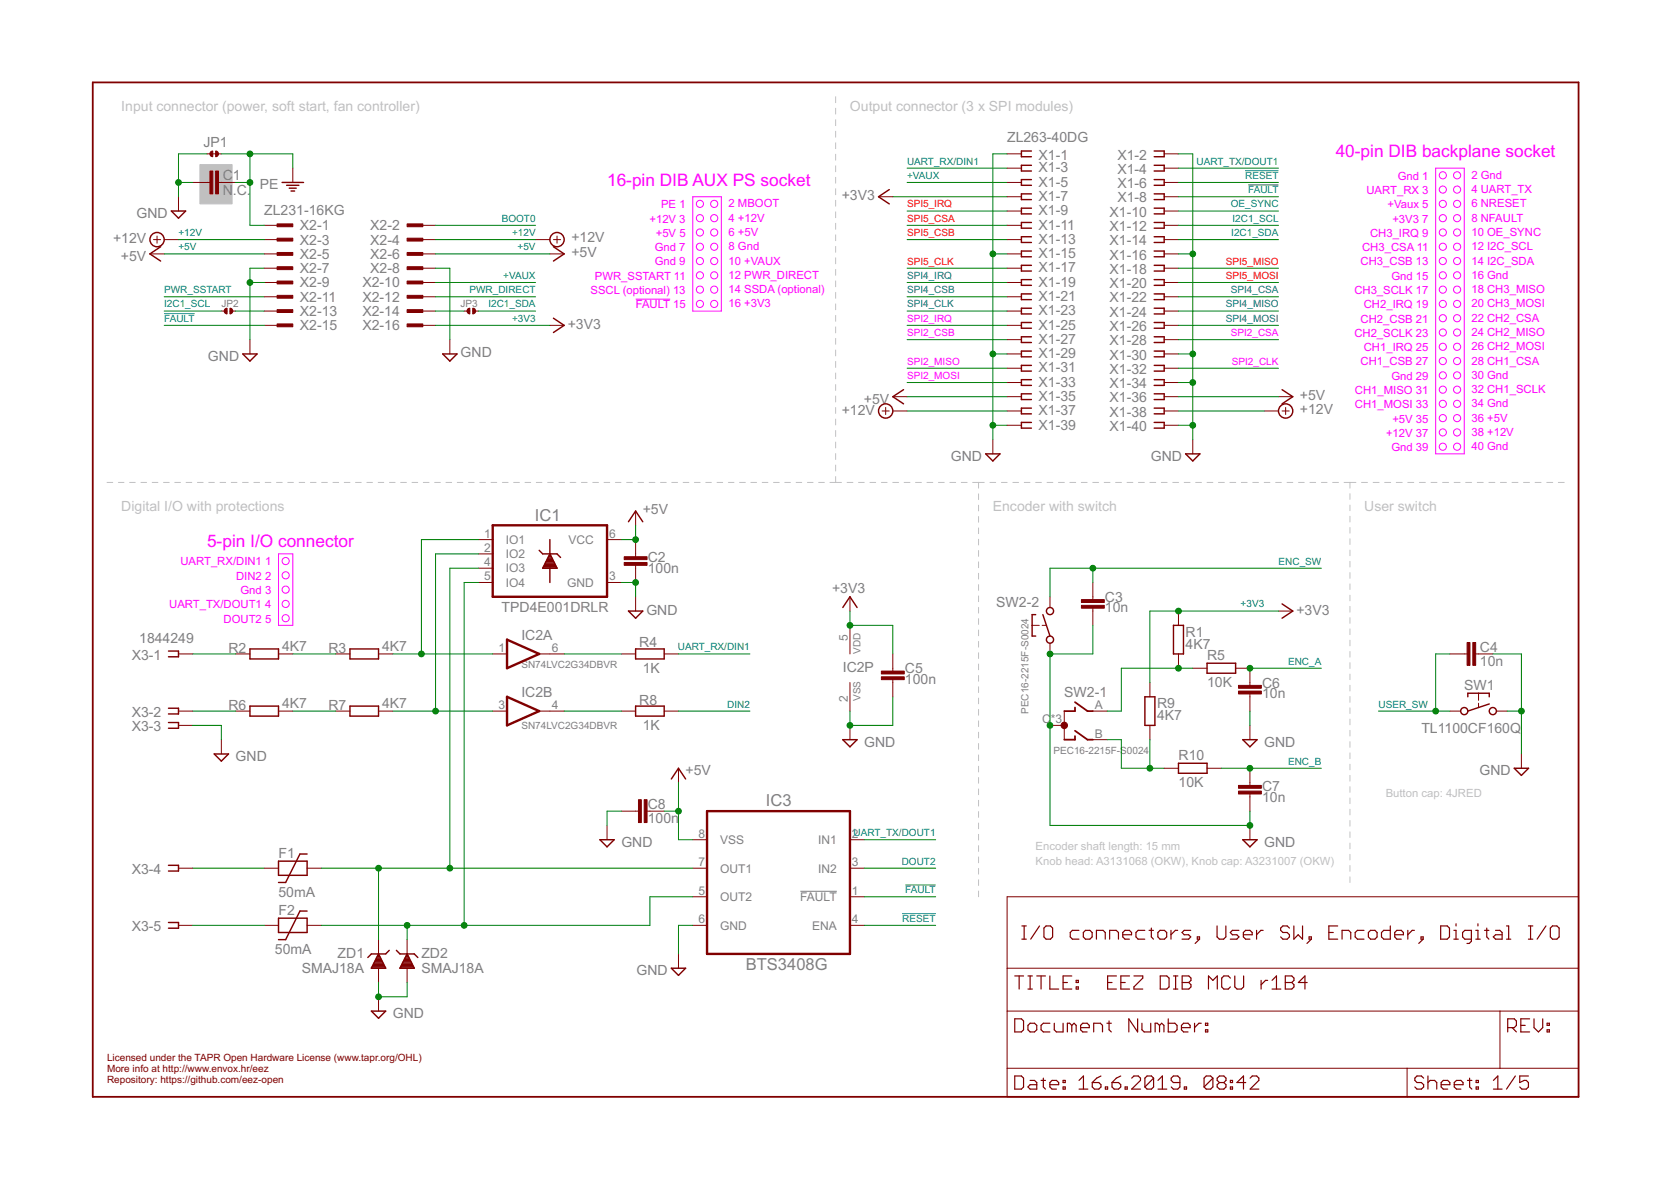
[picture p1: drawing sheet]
<svg xmlns="http://www.w3.org/2000/svg" width="297mm" height="210mm" viewBox="0 0 297 210" stroke-linecap="round" stroke-linejoin="round" font-family="sans-serif">
<defs><g id="words">
<g font-size="3.1" fill="#f0f">
<text x="237.4" y="28">40-pin DIB backplane socket</text>
<text x="107.9" y="33.1">16-pin DIB AUX PS socket</text>
<text x="36.8" y="97.2">5-pin I/O connector</text>
</g>
<g font-size="2.9" fill="#808080">
<text x="95.1" y="92.7">IC1</text>
<text x="136.1" y="143.2">IC3</text>
<text x="132.6" y="172.4">BTS3408G</text>
</g>
<g font-size="2.5" fill="#c0c0c0">
<text x="21.6" y="19.7">Input connector (power, soft start, fan controller)</text>
<text x="151.1" y="19.7">Output connector (3 x SPI modules)</text>
<text x="21.6" y="90.8">Digital I/O with protections</text>
<text x="176.5" y="90.8">Encoder with switch</text>
<text x="242.5" y="90.8">User switch</text>
</g>
<g font-size="2.5" fill="#808080">
<text x="36.2" y="26.1">JP1</text>
<text x="179" y="25.3">ZL263-40DG</text>
<text x="184.6" y="28.4">X1-1</text>
<text x="198.6" y="28.4">X1-2</text>
<text x="39.6" y="34.6">N</text>
<text x="39.6" y="32">C</text>
<text x="41.4" y="34.6">.C.</text>
<text x="41.4" y="32">1</text>
<text x="46.2" y="33.6">PE</text>
<text x="149.6" y="35.6">+3V3</text>
<text x="184.6" y="30.6">X1-3</text>
<text x="184.6" y="33.2">X1-5</text>
<text x="184.6" y="35.7">X1-7</text>
<text x="198.6" y="30.9">X1-4</text>
<text x="198.6" y="33.4">X1-6</text>
<text x="198.6" y="36">X1-8</text>
<text x="24.3" y="38.8">GND</text>
<text x="47" y="38.1">ZL231-16KG</text>
<text x="53.3" y="40.9">X2-1</text>
<text x="65.8" y="40.9">X2-2</text>
<text x="184.6" y="38.3">X1-9</text>
<text x="184.6" y="40.8">X1-11</text>
<text x="197.2" y="38.5">X1-10</text>
<text x="197.2" y="41.1">X1-12</text>
<text x="20.1" y="43.2">+12V</text>
<text x="21.5" y="46.4">+5V</text>
<text x="53.3" y="43.5">X2-3</text>
<text x="53.3" y="46">X2-5</text>
<text x="65.8" y="43.5">X2-4</text>
<text x="65.8" y="46">X2-6</text>
<text x="101.6" y="45.6">+5V</text>
<text x="101.6" y="43.1">+12V</text>
<text x="184.6" y="43.3">X1-13</text>
<text x="184.6" y="45.9">X1-15</text>
<text x="197.2" y="43.6">X1-14</text>
<text x="197.2" y="46.1">X1-16</text>
<text x="53.3" y="48.6">X2-7</text>
<text x="53.3" y="51.1">X2-9</text>
<text x="53.3" y="53.6">X2-11</text>
<text x="64.4" y="51.1">X2-10</text>
<text x="64.4" y="53.6">X2-12</text>
<text x="65.8" y="48.6">X2-8</text>
<text x="184.6" y="48.4">X1-17</text>
<text x="184.6" y="51">X1-19</text>
<text x="184.6" y="53.5">X1-21</text>
<text x="197.2" y="48.7">X1-18</text>
<text x="197.2" y="51.2">X1-20</text>
<text x="197.2" y="53.8">X1-22</text>
<text x="53.3" y="56.2">X2-13</text>
<text x="53.3" y="58.7">X2-15</text>
<text x="64.4" y="56.2">X2-14</text>
<text x="64.4" y="58.7">X2-16</text>
<text x="100.9" y="58.5">+3V3</text>
<text x="184.6" y="56">X1-23</text>
<text x="184.6" y="58.6">X1-25</text>
<text x="197.2" y="56.3">X1-24</text>
<text x="197.2" y="58.8">X1-26</text>
<text x="37" y="64.2">GND</text>
<text x="81.9" y="63.5">GND</text>
<text x="184.6" y="61.1">X1-27</text>
<text x="184.6" y="63.7">X1-29</text>
<text x="197.2" y="61.4">X1-28</text>
<text x="197.2" y="63.9">X1-30</text>
<text x="153.6" y="71.8">+5V</text>
<text x="184.6" y="71.3">X1-35</text>
<text x="184.6" y="66.2">X1-31</text>
<text x="184.6" y="68.7">X1-33</text>
<text x="197.2" y="71.5">X1-36</text>
<text x="197.2" y="66.5">X1-32</text>
<text x="197.2" y="69">X1-34</text>
<text x="231.1" y="71">+5V</text>
<text x="149.6" y="73.7">+12V</text>
<text x="184.6" y="76.4">X1-39</text>
<text x="184.6" y="73.8">X1-37</text>
<text x="197.2" y="76.6">X1-40</text>
<text x="197.2" y="74.1">X1-38</text>
<text x="231.1" y="73.6">+12V</text>
<text x="169" y="81.9">GND</text>
<text x="204.6" y="81.9">GND</text>
<text x="114.3" y="91.3">+5V</text>
<text x="115.2" y="101.9">100n</text>
<text x="115.2" y="100">C2</text>
<text x="147.9" y="105.4">+3V3</text>
<text x="177.1" y="108">SW2-2</text>
<text x="196.4" y="107">C3</text>
<text x="89.2" y="108.8">TPD4E001DRLR</text>
<text x="92.7" y="113.7">IC2A</text>
<text x="114.9" y="109.2">GND</text>
<text x="196.4" y="108.9">10n</text>
<text x="210.8" y="113.2">R1</text>
<text x="230.4" y="109.2">+3V3</text>
<text x="23.4" y="117.2">X3-1</text>
<text x="24.7" y="114.3">1844249</text>
<text x="40.6" y="116">R2</text>
<text x="50.1" y="115.7">4K7</text>
<text x="58.4" y="116">R3</text>
<text x="67.9" y="115.7">4K7</text>
<text x="113.6" y="115.1">R4</text>
<text x="114.3" y="119.5">1K</text>
<text x="149.8" y="119.4">IC2P</text>
<text x="160.9" y="119.7">C5</text>
<text x="210.8" y="115.3">4K7</text>
<text x="214.6" y="117.3">R5</text>
<text x="263.1" y="118.4">10n</text>
<text x="263.1" y="115.8">C4</text>
<text x="50.1" y="125.9">4K7</text>
<text x="67.9" y="125.9">4K7</text>
<text x="92.7" y="123.8">IC2B</text>
<text x="113.6" y="125.2">R8</text>
<text x="160.9" y="121.6">100n</text>
<text x="189.2" y="123.8">SW2-1</text>
<text x="205.7" y="125.8">R9</text>
<text x="214.6" y="122.1">10K</text>
<text x="224.4" y="124.1">10n</text>
<text x="224.4" y="122.2">C6</text>
<text x="260.3" y="122.6">SW1</text>
<text x="23.4" y="127.4">X3-2</text>
<text x="23.4" y="129.9">X3-3</text>
<text x="40.6" y="126.2">R6</text>
<text x="58.4" y="126.2">R7</text>
<text x="114.3" y="129.7">1K</text>
<text x="205.7" y="128">4K7</text>
<text x="252.7" y="130.2">TL1100CF160Q</text>
<text x="41.9" y="135.3">GND</text>
<text x="121.9" y="137.7">+5V</text>
<text x="153.6" y="132.7">GND</text>
<text x="209.5" y="135">R10</text>
<text x="224.7" y="132.7">GND</text>
<text x="263" y="137.7">GND</text>
<text x="115.2" y="143.8">C8</text>
<text x="209.5" y="139.8">10K</text>
<text x="224.4" y="142.5">10n</text>
<text x="224.4" y="140.6">C7</text>
<text x="115.2" y="146.3">100n</text>
<text x="23.4" y="155.3">X3-4</text>
<text x="49.5" y="152.4">F1</text>
<text x="110.5" y="150.5">GND</text>
<text x="224.7" y="150.5">GND</text>
<text x="49.5" y="159.4">50mA</text>
<text x="23.4" y="165.5">X3-5</text>
<text x="49.5" y="162.6">F2</text>
<text x="48.9" y="169.6">50mA</text>
<text x="53.6" y="173">SMAJ18A</text>
<text x="60" y="170.2">ZD1</text>
<text x="74.9" y="173">SMAJ18A</text>
<text x="74.9" y="170.2">ZD2</text>
<text x="113.2" y="173.4">GND</text>
<text x="69.8" y="181">GND</text>
</g>
<g font-size="2.1" fill="#808080">
<text x="86.1" y="95.6">1</text>
<text x="108.3" y="95.6">6</text>
<text x="86.1" y="98.1">2</text>
<text x="86.1" y="100.6">4</text>
<text x="89.9" y="96.7">IO1</text>
<text x="89.9" y="99.2">IO2</text>
<text x="89.9" y="101.8">IO3</text>
<text x="101.1" y="96.7">VCC</text>
<text x="86.1" y="103.2">5</text>
<text x="89.9" y="104.3">IO4</text>
<text x="100.8" y="104.3">GND</text>
<text x="108.3" y="103.2">3</text>
<text x="150.7" y="113.9" transform="rotate(-90 150.7 113.9)">5</text>
<text x="88.6" y="115.9">1</text>
<text x="98.1" y="115.9">6</text>
<text x="150.7" y="124.8" transform="rotate(-90 150.7 124.8)">2</text>
<text x="88.6" y="126">3</text>
<text x="98.1" y="126">4</text>
<text x="185.3" y="128.6">C</text>
<text x="186.8" y="128.6">*3</text>
<text x="194.6" y="131.1">B</text>
<text x="194.6" y="126">A</text>
<text x="124.1" y="148.9">8</text>
<text x="128" y="150">VSS</text>
<text x="145.4" y="150">IN1</text>
<text x="151.4" y="148.9">2</text>
<text x="124.1" y="154">7</text>
<text x="128" y="155.1">OUT1</text>
<text x="145.4" y="155.1">IN2</text>
<text x="151.4" y="154">3</text>
<text x="124.1" y="159">5</text>
<text x="128" y="160.2">OUT2</text>
<text x="142.3" y="160.2">FAULT</text>
<text x="151.4" y="159">1</text>
<text x="124.1" y="164.1">6</text>
<text x="128" y="165.2">GND</text>
<text x="144.3" y="165.2">ENA</text>
<text x="151.4" y="164.1">4</text>
</g>
<g font-size="2" fill="#f0f">
<text x="242.9" y="34.5">UART_RX 3</text>
<text x="248.5" y="31.9">Gnd 1</text>
<text x="261.6" y="31.8">2 Gnd</text>
<text x="261.6" y="34.3">4 UART_TX</text>
<text x="115.4" y="39.6">+12V 3</text>
<text x="117.5" y="37">PE 1</text>
<text x="129.5" y="36.9">2 MBOOT</text>
<text x="129.5" y="41.9">6 +5V</text>
<text x="129.5" y="39.4">4 +12V</text>
<text x="246.7" y="37">+Vaux 5</text>
<text x="247.5" y="39.6">+3V3</text>
<text x="252.8" y="39.6">7</text>
<text x="261.6" y="36.9">6 NRESET</text>
<text x="261.6" y="39.4">8 NFAULT</text>
<text x="261.6" y="41.9">10 OE_SYNC</text>
<text x="116.4" y="44.6">Gnd 7</text>
<text x="116.4" y="47.2">Gnd 9</text>
<text x="116.6" y="42.1">+5V 5</text>
<text x="129.5" y="44.5">8 Gnd</text>
<text x="129.5" y="47">10 +VAUX</text>
<text x="241.9" y="47.2">CH3_CSB 13</text>
<text x="242.1" y="44.6">CH3_CSA 11</text>
<text x="243.5" y="42.1">CH3_IRQ 9</text>
<text x="261.6" y="44.5">12 I2C_SCL</text>
<text x="261.6" y="47">14 I2C_SDA</text>
<text x="105" y="52.3">SSCL (optional) 13</text>
<text x="105.7" y="49.7">PWR_SSTART 11</text>
<text x="129.5" y="49.6">12 PWR_DIRECT</text>
<text x="129.5" y="52.1">14 SSDA (optional)</text>
<text x="240.8" y="52.3">CH3_SCLK 17</text>
<text x="247.3" y="49.7">Gnd 15</text>
<text x="261.6" y="49.6">16 Gnd</text>
<text x="261.6" y="52.1">18 CH3_MISO</text>
<text x="113" y="54.8">FAULT 15</text>
<text x="129.5" y="54.6">16 +3V3</text>
<text x="240.8" y="59.9">CH2_SCLK 23</text>
<text x="241.9" y="57.3">CH2_CSB 21</text>
<text x="242.4" y="54.8">CH2_IRQ 19</text>
<text x="261.6" y="57.2">22 CH2_CSA</text>
<text x="261.6" y="59.7">24 CH2_MISO</text>
<text x="261.6" y="54.6">20 CH3_MOSI</text>
<text x="241.9" y="65">CH1_CSB 27</text>
<text x="242.4" y="62.4">CH1_IRQ 25</text>
<text x="261.6" y="62.3">26 CH2_MOSI</text>
<text x="261.6" y="64.8">28 CH1_CSA</text>
<text x="240.9" y="70">CH1_MISO 31</text>
<text x="247.3" y="67.5">Gnd 29</text>
<text x="261.6" y="67.3">30 Gnd</text>
<text x="261.6" y="69.9">32 CH1_SCLK</text>
<text x="240.9" y="72.6">CH1_MOSI 33</text>
<text x="246.4" y="77.6">+12V 37</text>
<text x="247.5" y="75.1">+5V 35</text>
<text x="261.6" y="72.4">34 Gnd</text>
<text x="261.6" y="75">36 +5V</text>
<text x="261.6" y="77.5">38 +12V</text>
<text x="247.3" y="80.2">Gnd 39</text>
<text x="261.6" y="80">40 Gnd</text>
<text x="32.1" y="100.5">UART_RX/DIN1</text>
<text x="47.1" y="100.5">1</text>
<text x="42" y="103">DIN2</text>
<text x="42.8" y="105.6">Gnd 3</text>
<text x="47.1" y="103">2</text>
<text x="30.1" y="108.1">UART_TX/DOUT1</text>
<text x="39.7" y="110.7">DOUT2</text>
<text x="47.1" y="110.7">5</text>
<text x="47.1" y="108.1">4</text>
</g>
<g font-size="2" fill="#c0c0c0">
<text x="246.3" y="141.6">Button cap: 4JRED</text>
<text x="184.1" y="151.1">Encoder shaft length: 15 mm</text>
<text x="184.1" y="153.7">Knob head: A3131068 (OKW), Knob cap: A3231007 (OKW)</text>
</g>
<g font-size="1.8" fill="#008080">
<text x="161.2" y="29.3">UART_RX/DIN1</text>
<text x="212.7" y="29.3">UART_TX/DOUT1</text>
<text x="161.2" y="31.8">+VAUX</text>
<text x="221.3" y="31.8">RESET</text>
<text x="221.9" y="34.3">FAULT</text>
<text x="31.7" y="41.9">+12V</text>
<text x="89.2" y="39.4">BOOT0</text>
<text x="91" y="41.9">+12V</text>
<text x="218.8" y="36.9">OE_SYNC</text>
<text x="218.9" y="41.9">I2C1_SDA</text>
<text x="219.1" y="39.4">I2C1_SCL</text>
<text x="31.7" y="44.5">+5V</text>
<text x="92" y="44.5">+5V</text>
<text x="29.2" y="52.1">PWR_SSTART</text>
<text x="83.5" y="52.1">PWR_DIRECT</text>
<text x="89.5" y="49.6">+VAUX</text>
<text x="29.2" y="57.2">FAULT</text>
<text x="29.2" y="54.6">I2C1_SCL</text>
<text x="86.8" y="54.6">I2C1_SDA</text>
<text x="91" y="57.2">+3V3</text>
<text x="227.3" y="100.4">ENC_SW</text>
<text x="220.5" y="108">+3V3</text>
<text x="120.5" y="115.6">UART_RX/DIN1</text>
<text x="229" y="118.1">ENC_A</text>
<text x="129.3" y="125.7">DIN2</text>
<text x="245" y="125.7">USER_SW</text>
<text x="229" y="135.9">ENC_B</text>
<text x="151.7" y="148.6">UART_TX/DOUT1</text>
<text x="160.3" y="153.7">DOUT2</text>
<text x="160.9" y="158.8">FAULT</text>
<text x="160.4" y="163.8">RESET</text>
</g>
<g font-size="1.8" fill="#f00">
<text x="161.2" y="39.4">SPI5_CSA</text>
<text x="161.2" y="41.9">SPI5_CSB</text>
<text x="161.2" y="36.9">SPI5_IRQ</text>
<text x="161.2" y="47">SPI5_CLK</text>
<text x="217.9" y="47">SPI5_MISO</text>
<text x="217.9" y="49.6">SPI5_MOSI</text>
</g>
<g font-size="1.8" fill="#00f">
<text x="161.2" y="52.1">SPI4_CSB</text>
<text x="161.2" y="49.6">SPI4_IRQ</text>
<text x="218.8" y="52.1">SPI4_CSA</text>
<text x="161.2" y="54.6">SPI4_CLK</text>
<text x="217.9" y="54.6">SPI4_MISO</text>
<text x="217.9" y="57.2">SPI4_MOSI</text>
</g>
<g font-size="1.8" fill="#808080">
<text x="39.3" y="54.6">JP2</text>
<text x="81.9" y="54.6">JP3</text>
<text x="92.7" y="118.8">SN74LVC2G34DBVR</text>
<text x="153" y="116.2" transform="rotate(-90 153 116.2)">VDD</text>
<text x="153" y="124.6" transform="rotate(-90 153 124.6)">VSS</text>
<text x="92.7" y="129.6">SN74LVC2G34DBVR</text>
<text x="182.8" y="126.9" transform="rotate(-90 182.8 126.9)">PEC16-2215F-S0024</text>
<text x="187.3" y="134">PEC16-2215F-S0024</text>
</g>
<g font-size="1.8" fill="#f0f">
<text x="161.2" y="59.7">SPI2_CSB</text>
<text x="161.2" y="57.2">SPI2_IRQ</text>
<text x="218.8" y="59.7">SPI2_CSA</text>
<text x="161.2" y="64.8">SPI2_MISO</text>
<text x="219" y="64.8">SPI2_CLK</text>
<text x="161.2" y="67.3">SPI2_MOSI</text>
</g>
<g font-size="1.8" fill="#800000">
<text x="19" y="188.6">Licensed under the TAPR Open Hardware License (www.tapr.org/OHL)</text>
<text x="19" y="190.5">More info at http://www.envox.hr/eez</text>
<text x="19" y="192.4">Repository: https://github.com/eez-open</text>
</g>
</g></defs>
<g fill="none" stroke="#c0c0c0" stroke-width=".18">
<path d="M148.5 17.2v1M148.5 19.2v1.1M148.5 21.3v1M148.5 23.3v1.1M148.5 25.4v1M148.5 27.4v1.1M148.5 29.5v1M148.5 31.5v1.1M148.5 33.5v1.1M148.5 35.6v1M148.5 37.7v1M148.5 39.7v1"/>
<path d="M148.5 41.7v1.1M148.5 43.8v1M148.5 45.8v1.1M148.5 47.9v1M148.5 49.9v1.1M148.5 52v1M148.5 54v1.1M148.5 56.1v1M148.5 58.1v1.1M148.5 60.2v1M148.5 62.2v1M148.5 64.2v1.1"/>
<path d="M148.5 66.3v1M148.5 68.3v1.1M148.5 70.4v1M148.5 72.4v1.1M148.5 74.5v1M148.5 76.5v1.1M148.5 78.6v1M19 85.7h1M21 85.7h1M23.1 85.7h.9M25.1 85.7h1M27.1 85.7h1"/>
<path d="M29.1 85.7h1M31.1 85.7h1M33.1 85.7h1M35.1 85.7h1M37.1 85.7h1M39.1 85.7h1M41.1 85.7h1M43.1 85.7h1M45.1 85.7h1M47.1 85.7h1.1M49.1 85.7h1.1M51.2 85.7h1"/>
<path d="M53.2 85.7h1M55.2 85.7h1M57.2 85.7h1M59.2 85.7h1M61.2 85.7h1M63.2 85.7h1M65.2 85.7h1M67.2 85.7h1M69.2 85.7h1M71.2 85.7h1M73.2 85.7h1.1M75.2 85.7h1.1"/>
<path d="M77.3 85.7h1M79.3 85.7h1M81.3 85.7h1M83.3 85.7h1M85.3 85.7h1M87.3 85.7h1M89.3 85.7h1M91.3 85.7h1M93.3 85.7h1M95.3 85.7h1M97.3 85.7h1M99.4 85.7h1"/>
<path d="M101.3 85.7h1.1M103.4 85.7h1M105.4 85.7h1M107.4 85.7h1M109.4 85.7h1M111.4 85.7h1M113.4 85.7h1M115.4 85.7h1M117.4 85.7h1M119.4 85.7h1M121.4 85.7h1M123.4 85.7h1.1"/>
<path d="M125.5 85.7h.9M127.5 85.7h1M129.5 85.7h1M131.5 85.7h1M133.5 85.7h1M135.5 85.7h1M137.5 85.7h1M139.5 85.7h1M141.5 85.7h1M143.5 85.7h1M145.5 85.7h1M147.5 85.7h2.1"/>
<path d="M148.5 80.6v1.1M148.5 82.7v1M148.5 84.7v1M150.6 85.7h1M152.6 85.7h1M154.6 85.7h1.1M156.7 85.7h1M158.7 85.7h1M160.7 85.7h1.1M162.8 85.7h1M164.8 85.7h1M166.8 85.7h1.1"/>
<path d="M168.8 85.7h1.1M170.9 85.7h1M172.9 85.7h2.1M173.9 85.7v1.1M173.9 87.8v1M173.9 89.8v1M173.9 91.8v1M173.9 93.8v1M173.9 95.8v1.1M173.9 97.9v1M173.9 99.9v1M176 85.7h1"/>
<path d="M178 85.7h1M180 85.7h1.1M182.1 85.7h1M184.1 85.7h1M186.1 85.7h1.1M188.2 85.7h1M190.2 85.7h1M192.2 85.7h1.1M194.2 85.7h1.1M196.3 85.7h1M198.3 85.7h1M200.3 85.7h1.1"/>
<path d="M202.4 85.7h1M204.4 85.7h1M206.4 85.7h1.1M208.5 85.7h1M210.5 85.7h1M212.5 85.7h1.1M214.6 85.7h1M216.6 85.7h1M218.6 85.7h1.1M220.7 85.7h1M222.7 85.7h1M224.7 85.7h1"/>
<path d="M226.8 85.7h1M228.8 85.7h1M230.8 85.7h1M232.9 85.7h1M234.9 85.7h1M236.9 85.7h1M238.9 85.7h2.1M240 85.7v1.1M240 87.8v1M240 89.8v1M240 91.8v1M240 93.8v1"/>
<path d="M240 95.8v1M240 97.8v1M240 99.8v1M242 85.7h1.1M244.1 85.7h1.1M246.1 85.7h1.1M248.2 85.7h1.1M250.3 85.7h1M252.3 85.7h1.1M254.4 85.7h1M256.4 85.7h1.1M258.5 85.7h1"/>
<path d="M260.5 85.7h1.1M262.6 85.7h1.1M264.7 85.7h1M266.7 85.7h1.1M268.8 85.7h1M270.8 85.7h1.1M272.9 85.7h1M275 85.7h1M277 85.7h1.1M173.9 101.9v1M173.9 103.9v1M173.9 105.9v1"/>
<path d="M173.9 107.9v1.1M173.9 110v1M173.9 112v1M173.9 114v1M173.9 116v1M173.9 118v1M240 101.8v1M240 103.8v1M240 105.8v1M240 107.8v1M240 109.8v1M240 111.8v1"/>
<path d="M240 113.8v1M240 115.8v1M240 117.8v1M240 119.8v1M173.9 120.1v1M173.9 122.1v1M173.9 124.1v1M173.9 126.1v1M173.9 128.1v1M173.9 130.1v1M173.9 132.1v1.1M173.9 134.2v1"/>
<path d="M173.9 136.2v1M173.9 138.2v1M240 121.8v1M240 123.8v1M240 125.8v1M240 127.8v1M240 129.8v1M240 131.8v1M240 133.8v1M240 135.8v1M240 137.8v1M240 139.8v1"/>
<path d="M173.9 140.2v1M173.9 142.2v1.1M173.9 144.3v1M173.9 146.3v1M173.9 148.3v1M173.9 150.3v1M173.9 152.3v1.1M173.9 154.3v1.1M173.9 156.4v1M173.9 158.4v1M240 141.8v1M240 143.8v1"/>
<path d="M240 145.8v1M240 147.8v1M240 149.8v1.1M240 151.8v1M240 153.8v1.1M240 155.9v.9"/>
</g>
<path d="M35.5 29.3h5.8v6.9h-5.8z" fill="#c0c0c0" stroke="#c0c0c0" stroke-width=".18"/>
<path d="M142.3 158.4h6.5" fill="none" stroke="#808080" stroke-width=".18"/>
<g fill="none" stroke="#800000" stroke-width=".21">
<path d="M180.4 173.5h1.5M181.2 173.5v2.3M181.7 166.9h.7M181.7 164.6h.7M182.1 164.6v2.3M182.7 173.5h.8M182.7 175.8h.8M183.1 173.5v2.3M184.3 173.5h1.5M184.8 164.6l-1.6 2.3M185.1 173.5v2.3M185.6 165l.3-.4h.8l.4 .4v1.5l-.4 .4h-.8l-.3-.4z"/>
<path d="M186.6 173.5v2.3h1.6M189 174.6h.7M190.5 173.5h-1.5v2.3h1.5M191.3 175.4h.4v.4h-.4zM191.3 174.2h.4v.4h-.4zM191.8 165.4h-1.2l-.4 .3v.8l.4 .4h1.2M192.6 165.7l.4-.3h.7l.4 .3v.8l-.4 .4h-.7l-.4-.4zM194.9 166.9v-1.5h1.2l.4 .3v1.2M196.9 174.6h.8M197.3 166.9v-1.5h1.1l.4 .3v1.2M198.5 173.5h-1.6v2.3h1.6M199.2 174.6h.8"/>
<path d="M199.6 166.1h1.5v-.4l-.3-.3h-.8l-.4 .3v.8l.4 .4h.8M200.8 173.5h-1.6v2.3h1.6M201.6 173.5h1.5v.3l-1.5 1.6v.4h1.5M203.5 165.4h-1.2l-.4 .3v.8l.4 .4h1.2M204.3 165.4h.7M204.7 165v1.5l.3 .4M205.8 165.7l.4-.3h.8l.4 .3v.8l-.4 .4h-.8l-.4-.4zM206.2 173.5h1.2l.4 .3v1.6l-.4 .4h-1.2zM208.2 165.4v1.5M208.6 173.5h.8M208.6 175.8h.8M209 173.5v2.3"/>
<path d="M209.3 165.4h-.4l-.7 .7M210.1 173.5h1.2l.4 .3v.4l-.4 .4 .4 .4v.4l-.4 .4h-1.2zM210.1 174.6h1.2M211.7 165.4h-1.2l-.4 .3 .4 .4h.8l.4 .4-.4 .4h-1.2M212.8 166.5h.4v.4h-.4zM213.2 166.9l-.8 .8M214.8 175.8v-2.3l.8 .7 .8-.7v2.3M216.3 164.6v1.9l.4 .4h.8l.4-.4v-1.9M218.7 173.8l-.4-.3h-.7l-.4 .3v1.6l.4 .4h.7l.4-.4M219.5 173.5v1.9l.4 .4h.8l.4-.4v-1.9M220.2 165.4h-1.1l-.4 .3 .4 .4h.8l.3 .4-.3 .4h-1.2M221 166.1h1.6v-.4l-.4-.3h-.8l-.4 .3v.8l.4 .4h.8"/>
<path d="M223.4 165.4v1.5M224.2 174.2v1.6M224.5 165.4h-.4l-.7 .7M225.3 174.2h-.3l-.8 .8M226.1 175.8h1.6M226.1 174.2l.8-.7v2.3M228.5 173.5h1.1l.4 .3v.4l-.4 .4 .4 .4v.4l-.4 .4h-1.1zM228.5 174.6h1.1M229.2 165l-.4-.4h-.8l-.4 .4v.4l.4 .3h.8l.4 .4v.4l-.4 .4h-.8l-.4-.4M230 164.6v2.3l.8-.8 .7 .8v-2.3M232.4 174.6h-1.6l1.2-1.1v2.3M232.7 166.5h.4v.4h-.4z"/>
<path d="M233.1 166.9l-.8 .8M236.2 165.7h.8M237.8 164.6h-1.6v2.3h1.6M238.6 166.9v-1.5h1.1l.4 .3v1.2M242.5 165.4h-1.2l-.4 .3v.8l.4 .4h1.2M243.2 165.7l.4-.3h.8l.4 .3v.8l-.4 .4h-.8l-.4-.4zM247.1 164.6v2.3h-1.1l-.4-.4v-.8l.4-.3h1.1M247.9 166.1h1.6v-.4l-.4-.3h-.8l-.4 .3v.8l.4 .4h.8M250.3 165.4v1.5M251.4 165.4h-.4l-.7 .7M252.6 166.5h.4v.4h-.4zM253 166.9l-.8 .8"/>
<path d="M256.1 164.6h1.2l.4 .4v1.5l-.4 .4h-1.2zM258.4 166.9h.8M258.4 165.4h.4v1.5M258.8 164.2v.4M261.6 166.9h-1.2l-.4-.4v-.8l.4-.3h1.2v1.9l-.4 .4h-.4M262.3 166.9h.8M262.3 165.4h.4v1.5M262.7 164.2v.4M263.9 165.4h.8M264.3 165v1.5l.4 .4M265.9 165.4h.7l.4 .3v1.2h-1.1l-.4-.4 .4-.4h1.1M267.8 166.9h.8"/>
<path d="M267.8 164.6h.4v2.3M271.7 166.9h.8M271.7 164.6h.8M272.1 164.6v2.3M274.8 164.6l-1.6 2.3M275.6 165l.4-.4h.8l.4 .4v1.5l-.4 .4h-.8l-.4-.4zM180.4 181.1h1.2l.3 .4v1.5l-.3 .4h-1.2zM180.4 191.2h1.2l.3 .4v1.6l-.3 .4h-1.2zM182.7 182.2l.4-.3h.8l.4 .3v.8l-.4 .4h-.8l-.4-.4zM183.1 192h.8l.4 .4v1.2h-1.2l-.4-.4 .4-.4h1.2M185.1 192h.7M185.5 191.6v1.6l.3 .4"/>
<path d="M186.6 192.8h1.6v-.4l-.4-.4h-.8l-.4 .4v.8l.4 .4h.8M186.6 181.9h-1.1l-.4 .3v.8l.4 .4h1.1M187.4 181.9v1.1l.4 .4h1.2v-1.5M189 193.2h.4v.4h-.4zM189 192h.4v.4h-.4zM190.5 182.2l-.4-.3h-.4v1.5M190.5 182.2l.4-.3 .4 .3v1.2M190.5 182.2v1.2M191.8 193.6h1.6M191.8 192l.8-.8v2.4M192.1 182.6h1.5v-.4l-.3-.3h-.8l-.4 .3v.8l.4 .4h.8M194.2 192.4h1.1l.4 .4v.4l-.4 .4h-.8l-.3-.4z"/>
<path d="M194.4 183.4v-1.5h1.2l.4 .3v1.2M195.7 191.2l-.8 .4-.7 .8M196.5 193.2h.4v.4h-.4zM196.8 181.9h.7M197.1 181.5v1.5l.4 .4M197.7 192.4h1.1l.4 .4v.4l-.4 .4h-.7l-.4-.4zM199.2 191.2l-.8 .4-.7 .8M200 193.2h.4v.4h-.4zM201.2 191.6l.4-.4h.7l.4 .4v.4l-1.5 1.6h1.5M202.2 181.1v2.3l-1.5-2.3v2.3M203 181.9v1.1l.4 .4h1.2v-1.5M205.1 191.6v1.6l-.4 .4h-.8l-.4-.4"/>
<path d="M205.1 191.6l-.4-.4h-.8l-.4 .4v1.6M205.1 191.6l-1.6 1.6M205.8 193.6h1.6M205.8 192l.8-.8v2.4M206.1 182.2l-.4-.3h-.4v1.5M206.1 182.2v1.2M206.1 182.2l.4-.3 .4 .3v1.2M207.7 181.1v2.3h1.2l.3-.4v-.8l-.3-.3h-1.2M209.7 192.4h-1.1l-.4-.4v-.4l.4-.4h.8l.3 .4v1.6l-.3 .4h-.8l-.4-.4M210 182.6h1.6v-.4l-.4-.3h-.8l-.4 .3v.8l.4 .4h.8M210.5 193.2h.4v.4h-.4zM212.3 181.9v1.5"/>
<path d="M213.5 181.9h-.4l-.8 .7M214.3 183h.4v.4h-.4zM214.3 181.9h.4v.3h-.4zM215.6 191.6v1.6l-.4 .4h-.8l-.4-.4M215.6 191.6l-.4-.4h-.8l-.4 .4v1.6M215.6 191.6l-1.6 1.6M216.8 192.4l-.4 .4v.4l.4 .4h.8l.3-.4v-.4l-.3-.4M216.8 192.4l-.4-.4v-.4l.4-.4h.8l.3 .4v.4l-.3 .4M216.8 192.4h.8M218.7 193.2h.4v.4h-.4zM218.7 192h.4v.4h-.4zM221.4 192.4h-1.5l1.1-1.2v2.4"/>
<path d="M222.2 191.6l.4-.4h.8l.4 .4v.4l-1.6 1.6h1.6M253.1 191.6l-.4-.4h-.8l-.4 .4v.4l.4 .4h.8l.4 .4v.4l-.4 .4h-.8l-.4-.4M253.8 192.4l.4-.4h.8l.4 .4v1.2M253.8 191.2v2.4M256.2 192.8h1.5v-.4l-.4-.4h-.7l-.4 .4v.8l.4 .4h.7M258.5 192.8h1.6v-.4l-.4-.4h-.8l-.4 .4v.8l.4 .4h.8M260.9 192h.7M261.2 191.6v1.6l.4 .4M262.4 193.2h.4v.4h-.4zM262.4 192h.4v.4h-.4zM265.5 193.6h1.5M265.5 192l.8-.8v2.4"/>
<path d="M268 182.6h1.2l.4-.4v-.7l-.4-.4h-1.2v2.3M268.8 182.6l.8 .8M269.4 191.2l-1.6 2.4M270.3 182.2h.8M271.7 191.2h-1.5v1.2l.7-.4h.4l.4 .4v.8l-.4 .4h-.8l-.3-.4M271.9 181.1h-1.6v2.3h1.6M272.7 181.1v1.5l.8 .8 .7-.8v-1.5M275 183h.4v.4h-.4zM275 181.9h.4v.3h-.4z"/>
</g>
<path d="M16.5 14.6h264.1v180.3h-264.1zM191.1 130.8v.7h-1.9M191.1 129.9l2.2 1.6h1M191.1 125.8v.6h-1.9M191.1 124.8l2.2 1.6h1" fill="none" stroke="#800000" stroke-width=".32"/>
<g fill="none" stroke="#800000" stroke-width=".18">
<path d="M31.7 35v2.5M34.3 32.4h3M36.8 27.3h2.5M38.8 32.4h3.1M52 29.9v2.5M156.2 35h2.5M179 27.3h2.6M179 35h2.6M179 29.9h2.6M179 32.4h2.6M179 37.5h2.6M206.9 27.3h2.6"/>
<path d="M206.9 35h2.6M206.9 29.9h2.6M206.9 32.4h2.6M206.9 37.5h2.6M26.6 45.1h2.6M27.3 42.6h1.3M27.9 42v1.2M29.2 42.6h2.5M39.3 55.3h.8M41.1 55.3h.8M47 40h2.5M47 42.6h2.5"/>
<path d="M47 45.1h2.5M47 47.7h2.5M47 50.2h2.5M47 52.7h2.5M47 55.3h2.5M47 57.8h2.5M74.9 40h2.5M74.9 42.6h2.5M74.9 45.1h2.5M74.9 47.7h2.5M74.9 50.2h2.5M74.9 52.7h2.5"/>
<path d="M74.9 55.3h2.5M74.9 57.8h2.5M82.5 55.3h.8M84.3 55.3h.7M95.2 42.6h2.5M97.7 45.1h2.6M97.7 57.8h2.6M98.4 42.6h1.3M99 42v1.2M179 40h2.6M179 42.6h2.6M179 45.1h2.6"/>
<path d="M179 47.7h2.6M179 50.2h2.6M179 52.7h2.6M179 55.3h2.6M179 57.8h2.6M206.9 40h2.6M206.9 42.6h2.6M206.9 45.1h2.6M206.9 47.7h2.6M206.9 50.2h2.6M206.9 52.7h2.6M206.9 55.3h2.6"/>
<path d="M206.9 57.8h2.6M44.4 60.4v2.5M80 60.4v2.5M156.8 73h1.3M157.4 72.4v1.3M158.7 73h2.5M158.7 70.5h2.5M176.5 78.1v2.6M179 73h2.6M179 70.5h2.6M179 75.6h2.6M179 60.4h2.6"/>
<path d="M179 62.9h2.6M179 65.4h2.6M179 68h2.6M206.9 73h2.6M206.9 70.5h2.6M206.9 75.6h2.6M206.9 60.4h2.6M206.9 62.9h2.6M206.9 65.4h2.6M206.9 68h2.6M212 78.1v2.6M224.7 73h2.6"/>
<path d="M227.3 70.5h2.5M227.9 73h1.3M228.5 72.4v1.3M85 95.9h2.6M85 98.4h2.6M107.9 95.9h2.5M113 90.8v2.6M113 95.9v3.1M31.7 116.2h2.6M41.9 116.2h2.5M49.5 116.2h2.5M59.7 116.2h2.5"/>
<path d="M67.3 116.2h2.5M85 101h2.6M85 103.5h2.6M87.6 116.2h2.5M95.8 116.2h4.5M107.9 103.5h2.5M110.4 116.2h2.6M113 100.5v3M113 106.1v2.5M118.1 116.2h2.5M151.1 106.1v2.5M151.1 111.1v5.1"/>
<path d="M158.7 116.2v3.1M183.5 111.1h1.2M185.3 111.1h.7M186.6 106.1v1.9M186.6 114.3v1.9M194.3 103.5v3.1M194.3 108.1v3M209.5 108.6v2.5M209.5 116.2v2.6M212 118.8h2.6M219.6 118.8h2.6v3M227.3 108.6h2.5"/>
<path d="M257.7 116.2h3.1M262.3 116.2h3.1M31.7 126.4h2.6M31.7 128.9h2.6M39.3 131.5v2.5M41.9 126.4h2.5M49.5 126.4h2.5M59.7 126.4h2.5M67.3 126.4h2.5M87.6 126.4h2.5M95.8 126.4h4.5M110.4 126.4h2.6"/>
<path d="M118.1 126.4h2.5M120.6 136.5v2.6M151.1 121.3v5.1M151.1 128.9v2.6M158.7 120.8v3M186.6 128.9h2.6M189.2 126.4v5.1M194.3 126.4h2.5M194.3 131.5h2.5M204.4 121.3v2.5M204.4 128.9v2.6M206.9 136.5h2.6"/>
<path d="M214.6 136.5h2.5M222.2 123.3v3.1M222.2 128.9v2.6M222.2 136.5v3.1M257.7 126.4h2M262.8 123.2v1.3M262.8 125v.8M266 126.4h1.9M270.4 134v2.5M31.7 154.3h2.6M47 154.3h2.5M54.6 154.3h2.5"/>
<path d="M107.9 146.7v2.5M110.4 144.2h3.1M115 144.2h3.1M123.1 159.4h2.6M123.1 154.3h2.6M123.1 149.2h2.6M151.1 159.4h2.5M151.1 154.3h2.5M151.1 149.2h2.5M179 159.4h101.6v35.5h-101.6zM222.2 141.1v3.1M222.2 146.7v2.5"/>
<path d="M31.7 164.5h2.6M47 164.5h2.5M54.6 164.5h2.5M67.3 167v2.5M67.3 172.1v2.5M67.3 177.2v2.5M72.4 167v2.5M72.4 172.1v2.5M120.6 169.5v2.6M123.1 164.5h2.6M151.1 164.5h2.5M179 179.7h101.6"/>
<path d="M179 172.1h101.6M266.6 179.7v10.2M179 189.9h101.6M250.1 189.9v5"/>
</g>
<g fill="#800000" stroke="#800000" stroke-width=".18">
<path d="M220.2 121.8h4v.5h-4z"/>
<path d="M220.2 122.8h4v.5h-4z"/>
<path d="M220.2 140.6h4v.5h-4z"/>
<path d="M220.2 139.6h4v.5h-4z"/>
<path d="M192.2 106.6h4.1v.5h-4.1z"/>
<path d="M192.2 107.6h4.1v.5h-4.1z"/>
<path d="M49.3 39.8h2.7v.5h-2.7z"/>
<path d="M72.4 39.8h2.8v.5h-2.8z"/>
<path d="M49.3 42.3h2.7v.5h-2.7z"/>
<path d="M72.4 42.3h2.8v.5h-2.8z"/>
<path d="M49.3 44.9h2.7v.5h-2.7z"/>
<path d="M72.4 44.9h2.8v.5h-2.8z"/>
<path d="M49.3 47.4h2.7v.5h-2.7z"/>
<path d="M72.4 47.4h2.8v.5h-2.8z"/>
<path d="M49.3 50h2.7v.5h-2.7z"/>
<path d="M72.4 50h2.8v.5h-2.8z"/>
<path d="M49.3 52.5h2.7v.5h-2.7z"/>
<path d="M72.4 52.5h2.8v.5h-2.8z"/>
<path d="M49.3 55h2.7v.5h-2.7z"/>
<path d="M72.4 55h2.8v.5h-2.8z"/>
<path d="M49.3 57.6h2.7v.5h-2.7z"/>
<path d="M72.4 57.6h2.8v.5h-2.8z"/>
<path d="M260.8 114.2h.5v4.1h-.5z"/>
<path d="M261.8 114.2h.5v4.1h-.5z"/>
<path d="M111 100h4v.5h-4z"/>
<path d="M111 99h4v.5h-4z"/>
<path d="M156.7 120.3h4v.5h-4z"/>
<path d="M156.7 119.3h4v.5h-4z"/>
<path d="M114.5 142.1h.5v4.1h-.5z"/>
<path d="M113.5 142.1h.5v4.1h-.5z"/>
<path d="M37.3 30.4h.5v4.1h-.5z"/>
<path d="M38.3 30.4h.5v4.1h-.5z"/>
</g>
<g fill="none" stroke="#800000" stroke-width=".25">
<path d="M30.5 37.5h2.5l-1.3 1.3zM50.1 32.4h3.9M50.9 32.9h2.2M51.4 33.4h1.3M51.7 34h.7M158.1 33.7l-1.9 1.3 1.9 1.2M183.3 26.8h-1.7v1.1h1.7M183.3 29.4h-1.7v1h1.7M183.3 31.9h-1.7v1h1.7M183.3 34.5h-1.7v1h1.7M183.3 37h-1.7v1h1.7M183.3 39.5h-1.7v1.1h1.7"/>
<path d="M205.2 26.8h1.7v1.1h-1.7M205.2 29.4h1.7v1h-1.7M205.2 31.9h1.7v1h-1.7M205.2 34.5h1.7v1h-1.7M205.2 37h1.7v1h-1.7M205.2 39.5h1.7v1.1h-1.7M28.6 43.9l-2 1.2 2 1.3M98.4 43.9l1.9 1.2-1.9 1.3M98.4 56.6l1.9 1.2-1.9 1.3M183.3 42.1h-1.7v1h1.7M183.3 44.6h-1.7v1h1.7M183.3 47.2h-1.7v1h1.7"/>
<path d="M183.3 49.7h-1.7v1h1.7M183.3 52.2h-1.7v1.1h1.7M183.3 54.8h-1.7v1h1.7M183.3 57.3h-1.7v1h1.7M183.3 59.9h-1.7v1h1.7M205.2 42.1h1.7v1h-1.7M205.2 44.6h1.7v1h-1.7M205.2 47.2h1.7v1h-1.7M205.2 49.7h1.7v1h-1.7M205.2 52.2h1.7v1.1h-1.7M205.2 54.8h1.7v1h-1.7M205.2 57.3h1.7v1h-1.7"/>
<path d="M205.2 59.9h1.7v1h-1.7M43.2 62.9h2.5l-1.3 1.3zM78.7 62.9h2.5l-1.2 1.3zM160.6 69.3l-1.9 1.2 1.9 1.3M183.3 62.4h-1.7v1h1.7M183.3 64.9h-1.7v1.1h1.7M183.3 67.5h-1.7v1h1.7M183.3 70h-1.7v1h1.7M183.3 72.5h-1.7v1.1h1.7M183.3 75.1h-1.7v1h1.7M205.2 62.4h1.7v1h-1.7M205.2 64.9h1.7v1.1h-1.7"/>
<path d="M205.2 67.5h1.7v1h-1.7M205.2 70h1.7v1h-1.7M205.2 72.5h1.7v1.1h-1.7M205.2 75.1h1.7v1h-1.7M227.9 69.3l1.9 1.2-1.9 1.3M95.8 97.8l.7 .6h2.5l.7 .7M97 99.8h1.4M97.2 99.6h1.1M97.3 99.4h.9M97.4 99.2h.7M97.5 99h.5M97.6 98.7h.3"/>
<path d="M97.7 98.5h.1M97.7 98.4l1.3 2.6h-2.5zM97.7 95.9v2.5M111.7 92.7l1.3-1.9 1.3 1.9M175.2 80.7h2.6l-1.3 1.2zM210.8 80.7h2.5l-1.3 1.2zM30 115.7h1.7v1h-1.7M44.4 115.3h5.1v1.8h-5.1zM62.2 115.3h5.1v1.8h-5.1zM96.6 100.7h2.3M96.7 100.5h2.1M96.8 100.3h1.9"/>
<path d="M96.9 100.1h1.7M97.7 101v2.5M111.7 108.6h2.6l-1.3 1.3zM113 115.3h5.1v1.8h-5.1zM149.8 108l1.3-1.9 1.3 1.9M184.1 109.2h-.6v3.9h.6M185.4 109.2l1.2 3.9M208.6 111.1h1.8v5.1h-1.8zM214.6 117.9h5v1.8h-5zM227.9 107.3l1.9 1.3-1.9 1.3M30 125.9h1.7v1h-1.7M30 128.4h1.7v1h-1.7"/>
<path d="M38.1 134h2.5l-1.3 1.3zM44.4 125.5h5.1v1.8h-5.1zM62.2 125.5h5.1v1.8h-5.1zM113 125.5h5.1v1.8h-5.1zM119.3 138.5l1.3-2 1.3 2M149.8 131.5h2.6l-1.3 1.2zM203.5 123.8h1.8v5.1h-1.8zM209.5 135.7h5.1v1.7h-5.1zM220.9 131.5h2.6l-1.3 1.2zM260.9 123.8v-.6h3.8v.6M264.7 125.1l-3.8 1.3M269.2 136.5h2.5l-1.3 1.3z"/>
<path d="M30 153.8h1.7v1h-1.7M49.5 153.1h5.1v2.5h-5.1zM54.6 151.8h-1.3l-2.5 5h-1.3M106.6 149.2h2.6l-1.3 1.3zM220.9 149.2h2.6l-1.3 1.3zM30 164h1.7v1h-1.7M49.5 163.2h5.1v2.5h-5.1zM54.6 161.9h-1.3l-2.5 5.1h-1.3M66 179.7h2.6l-1.3 1.3zM66.1 171.8h2.3M66.3 171.6h2M66.4 171.4h1.8"/>
<path d="M66.5 171.2h1.6M66.6 170.9h1.4M66.7 170.7h1.2M66.8 170.5h1M66.9 170.3h.7M67 170.1h.5M67.1 169.8h.3M67.2 169.6h.1M67.3 169.5l1.3 2.6h-2.6zM69.2 168.9l-.6 .6h-2.6l-.6 .7M70.5 168.9l.6 .6h2.5l.7 .7M71.2 171.8h2.3"/>
<path d="M71.3 171.6h2.1M71.4 171.4h1.9M71.5 171.2h1.7M71.7 170.9h1.4M71.8 170.7h1.1M71.9 170.5h.9M72 170.3h.7M72.1 170.1h.5M72.2 169.8h.3M72.3 169.6h.1M72.4 169.5l1.2 2.6h-2.5zM119.3 172.1h2.6l-1.3 1.3z"/>
<circle cx="27.9" cy="42.6" r="1.27"/>
<circle cx="99" cy="42.6" r="1.27"/>
<circle cx="157.4" cy="73" r="1.27"/>
<circle cx="228.5" cy="73" r="1.27"/>
<circle cx="186.6" cy="108.6" r=".64"/>
<circle cx="186.6" cy="113.7" r=".64"/>
<circle cx="260.3" cy="126.4" r=".64"/>
<circle cx="265.4" cy="126.4" r=".64"/>
</g>
<g fill="#800000" stroke="#800000" stroke-width=".18">
<path d="M38.3 26.8l.4 .2 .1 .3h-.5z" fill-rule="evenodd"/>
<path d="M38.3 27.3h.5l-.2 .5-.3 .1z" fill-rule="evenodd"/>
<path d="M37.4 27l.4-.2v1.1l-.2-.1-.3-.3z" fill-rule="evenodd"/>
<path d="M40.9 54.8l.3 .1 .2 .4h-.5z" fill-rule="evenodd"/>
<path d="M40.9 55.3h.5l-.2 .3-.2 .2z" fill-rule="evenodd"/>
<path d="M39.9 55.3h.5v.5l-.4-.2z" fill-rule="evenodd"/>
<path d="M40 54.9l.4-.1v.5h-.5z" fill-rule="evenodd"/>
<path d="M84 54.8l.4 .1 .1 .4h-.5z" fill-rule="evenodd"/>
<path d="M84 55.3h.5l-.1 .3-.4 .2z" fill-rule="evenodd"/>
<path d="M83 55.3h.5v.5l-.3-.2z" fill-rule="evenodd"/>
<path d="M83.2 54.9l.3-.1v.5h-.5z" fill-rule="evenodd"/>
<circle cx="189.2" cy="128.9" r=".57"/>
</g>
<path d="M87.6 93.4h20.3v12.7h-20.3zM90.1 113.7l5.7 2.5-5.7 2.6zM90.1 123.8l5.7 2.6-5.7 2.5zM125.7 144.2h25.4v25.3h-25.4z" fill="none" stroke="#800000" stroke-width=".42"/>
<g fill="none" stroke="#008000" stroke-width=".18">
<path d="M31.7 32.4h2.6M36.8 27.3h-5.1v7.7M39.3 27.3h12.7v2.6M41.9 32.4h2.5M44.4 27.3v12.7h2.6M158.7 35h20.3M161.2 32.4h17.8M161.2 37.5h17.8M161.2 29.9h17.8M179 27.3h-2.5v50.8M209.5 27.3h2.5v50.8M209.5 32.4h17.8"/>
<path d="M209.5 35h17.8M209.5 37.5h17.8M209.5 29.9h17.8M29.2 45.1h17.8M29.2 57.8h17.8M29.2 52.7h17.8M29.2 55.3h10.1M31.7 42.6h15.3M41.9 55.3h5.1M44.4 50.2h2.6M47 47.7h-2.6v12.7M77.4 47.7h2.6v12.7"/>
<path d="M77.4 50.2h17.8M77.4 45.1h20.3M77.4 57.8h20.3M77.4 40h17.8M77.4 52.7h17.8M77.4 42.6h17.8M77.4 55.3h5.1M85 55.3h10.2M161.2 47.7h17.8M161.2 50.2h17.8M161.2 57.8h17.8M161.2 40h17.8"/>
<path d="M161.2 52.7h17.8M161.2 42.6h17.8M161.2 55.3h17.8M176.5 45.1h2.5M209.5 47.7h17.8M209.5 50.2h17.8M209.5 45.1h2.5M209.5 57.8h17.8M209.5 40h17.8M209.5 52.7h17.8M209.5 42.6h17.8M209.5 55.3h17.8"/>
<path d="M161.2 68h17.8M161.2 70.5h17.8M161.2 73h17.8M161.2 65.4h17.8M161.2 60.4h17.8M176.5 75.6h2.5M176.5 62.9h2.5M209.5 75.6h2.5M209.5 62.9h2.5M209.5 68h2.5M209.5 70.5h17.8M209.5 73h15.2"/>
<path d="M209.5 65.4h17.8M209.5 60.4h17.8M85 95.9h-10.1v20.3M85 98.4h-7.6v28M113 93.4v2.5h-2.6M34.3 116.2h7.6M52 116.2h7.7M69.8 116.2h17.8M85 101h-5v53.3M85 103.5h-2.5v61M100.3 116.2h10.1M110.4 103.5h2.6v2.6"/>
<path d="M120.6 116.2h12.7M151.1 108.6v2.5h7.6v5.1M194.3 111.1v5.1h-7.7v30.5h35.6v-2.5M194.3 101v2.5M212 118.8h-12.7v7.6h-2.5M222.2 118.8h12.7M227.3 108.6h-22.9v12.7M234.9 101h-48.3v5.1M257.7 116.2h-2.5v10.2M265.4 116.2h5v17.8M34.3 126.4h7.6M34.3 128.9h5v2.6"/>
<path d="M52 126.4h7.7M69.8 126.4h17.8M100.3 126.4h10.1M120.6 126.4h12.7M120.6 139.1v10.1h2.5M158.7 123.8v5.1h-7.6v-2.5M196.8 131.5h2.5v5h7.6M204.4 131.5v5M217.1 136.5h17.8M222.2 126.4v2.5M245 126.4h12.7M267.9 126.4h2.5"/>
<path d="M34.3 154.3h12.7M57.1 154.3h66M67.3 154.3v12.7M110.4 144.2h-2.5v2.5M118.1 144.2h2.5M123.1 159.4h-7.6v5.1h-58.4M153.6 159.4h12.7M153.6 149.2h12.7M153.6 154.3h12.7M34.3 164.5h12.7M67.3 174.6v2.6h5.1v-2.6M72.4 164.5v2.5"/>
<path d="M123.1 164.5h-2.5v5M153.6 164.5h12.7"/>
</g>
<g fill="#008000" stroke="#008000" stroke-width=".18">
<circle cx="209.5" cy="118.8" r=".51"/>
<circle cx="204.4" cy="136.5" r=".51"/>
<circle cx="194.3" cy="101" r=".51"/>
<circle cx="222.2" cy="118.8" r=".51"/>
<circle cx="222.2" cy="136.5" r=".51"/>
<circle cx="255.2" cy="126.4" r=".51"/>
<circle cx="222.2" cy="146.7" r=".51"/>
<circle cx="186.6" cy="116.2" r=".51"/>
<circle cx="186.6" cy="128.9" r=".51"/>
<circle cx="270.4" cy="126.4" r=".51"/>
<circle cx="44.4" cy="50.2" r=".51"/>
<circle cx="176.5" cy="75.6" r=".51"/>
<circle cx="176.5" cy="45.1" r=".51"/>
<circle cx="176.5" cy="62.9" r=".51"/>
<circle cx="212" cy="75.6" r=".51"/>
<circle cx="212" cy="45.1" r=".51"/>
<circle cx="212" cy="68" r=".51"/>
<circle cx="212" cy="62.9" r=".51"/>
<circle cx="113" cy="103.5" r=".51"/>
<circle cx="67.3" cy="177.2" r=".51"/>
<circle cx="151.1" cy="128.9" r=".51"/>
<circle cx="31.7" cy="32.4" r=".51"/>
<circle cx="209.5" cy="108.6" r=".51"/>
<circle cx="151.1" cy="111.1" r=".51"/>
<circle cx="44.4" cy="32.4" r=".51"/>
<circle cx="44.4" cy="27.3" r=".51"/>
<circle cx="120.6" cy="144.2" r=".51"/>
<circle cx="113" cy="95.9" r=".51"/>
<circle cx="74.9" cy="116.2" r=".51"/>
<circle cx="77.4" cy="126.4" r=".51"/>
<circle cx="67.3" cy="154.3" r=".51"/>
<circle cx="80" cy="154.3" r=".51"/>
<circle cx="72.4" cy="164.5" r=".51"/>
<circle cx="82.5" cy="164.5" r=".51"/>
</g>
<g fill="none" stroke="#f0f" stroke-width=".18">
<path d="M123.1 35h5.1v20.3h-5.1zM255.2 29.9h5.1v50.8h-5.1zM113 53.2h6.1M49.5 98.4h2.5v12.7h-2.5z"/>
<circle cx="124.4" cy="36.2" r=".64"/>
<circle cx="124.4" cy="38.8" r=".64"/>
<circle cx="127" cy="38.8" r=".64"/>
<circle cx="127" cy="36.2" r=".64"/>
<circle cx="256.5" cy="38.8" r=".64"/>
<circle cx="256.5" cy="33.7" r=".64"/>
<circle cx="256.5" cy="31.2" r=".64"/>
<circle cx="256.5" cy="36.2" r=".64"/>
<circle cx="259" cy="33.7" r=".64"/>
<circle cx="259" cy="36.2" r=".64"/>
<circle cx="259" cy="38.8" r=".64"/>
<circle cx="259" cy="31.2" r=".64"/>
<circle cx="124.4" cy="46.4" r=".64"/>
<circle cx="124.4" cy="43.9" r=".64"/>
<circle cx="124.4" cy="51.5" r=".64"/>
<circle cx="124.4" cy="48.9" r=".64"/>
<circle cx="124.4" cy="54" r=".64"/>
<circle cx="124.4" cy="41.3" r=".64"/>
<circle cx="127" cy="43.9" r=".64"/>
<circle cx="127" cy="48.9" r=".64"/>
<circle cx="127" cy="54" r=".64"/>
<circle cx="127" cy="51.5" r=".64"/>
<circle cx="127" cy="46.4" r=".64"/>
<circle cx="127" cy="41.3" r=".64"/>
<circle cx="256.5" cy="46.4" r=".64"/>
<circle cx="256.5" cy="43.9" r=".64"/>
<circle cx="256.5" cy="48.9" r=".64"/>
<circle cx="256.5" cy="54" r=".64"/>
<circle cx="256.5" cy="56.6" r=".64"/>
<circle cx="256.5" cy="59.1" r=".64"/>
<circle cx="256.5" cy="51.5" r=".64"/>
<circle cx="256.5" cy="41.3" r=".64"/>
<circle cx="259" cy="56.6" r=".64"/>
<circle cx="259" cy="54" r=".64"/>
<circle cx="259" cy="46.4" r=".64"/>
<circle cx="259" cy="59.1" r=".64"/>
<circle cx="259" cy="43.9" r=".64"/>
<circle cx="259" cy="51.5" r=".64"/>
<circle cx="259" cy="48.9" r=".64"/>
<circle cx="259" cy="41.3" r=".64"/>
<circle cx="256.5" cy="66.7" r=".64"/>
<circle cx="256.5" cy="69.3" r=".64"/>
<circle cx="256.5" cy="71.8" r=".64"/>
<circle cx="256.5" cy="76.9" r=".64"/>
<circle cx="256.5" cy="79.4" r=".64"/>
<circle cx="256.5" cy="64.2" r=".64"/>
<circle cx="256.5" cy="74.3" r=".64"/>
<circle cx="256.5" cy="61.6" r=".64"/>
<circle cx="259" cy="79.4" r=".64"/>
<circle cx="259" cy="69.3" r=".64"/>
<circle cx="259" cy="74.3" r=".64"/>
<circle cx="259" cy="76.9" r=".64"/>
<circle cx="259" cy="66.7" r=".64"/>
<circle cx="259" cy="64.2" r=".64"/>
<circle cx="259" cy="61.6" r=".64"/>
<circle cx="259" cy="71.8" r=".64"/>
<circle cx="50.8" cy="99.7" r=".64"/>
<circle cx="50.8" cy="109.9" r=".64"/>
<circle cx="50.8" cy="102.3" r=".64"/>
<circle cx="50.8" cy="104.8" r=".64"/>
<circle cx="50.8" cy="107.3" r=".64"/>
</g>
<path d="M221.3 30.3h6M221.9 32.9h5.4M29.2 55.7h5.4M160.9 157.3h5.4M160.4 162.4h5.9" fill="none" stroke="#008080" stroke-width=".18"/>
<use href="#words"/>
</svg>
